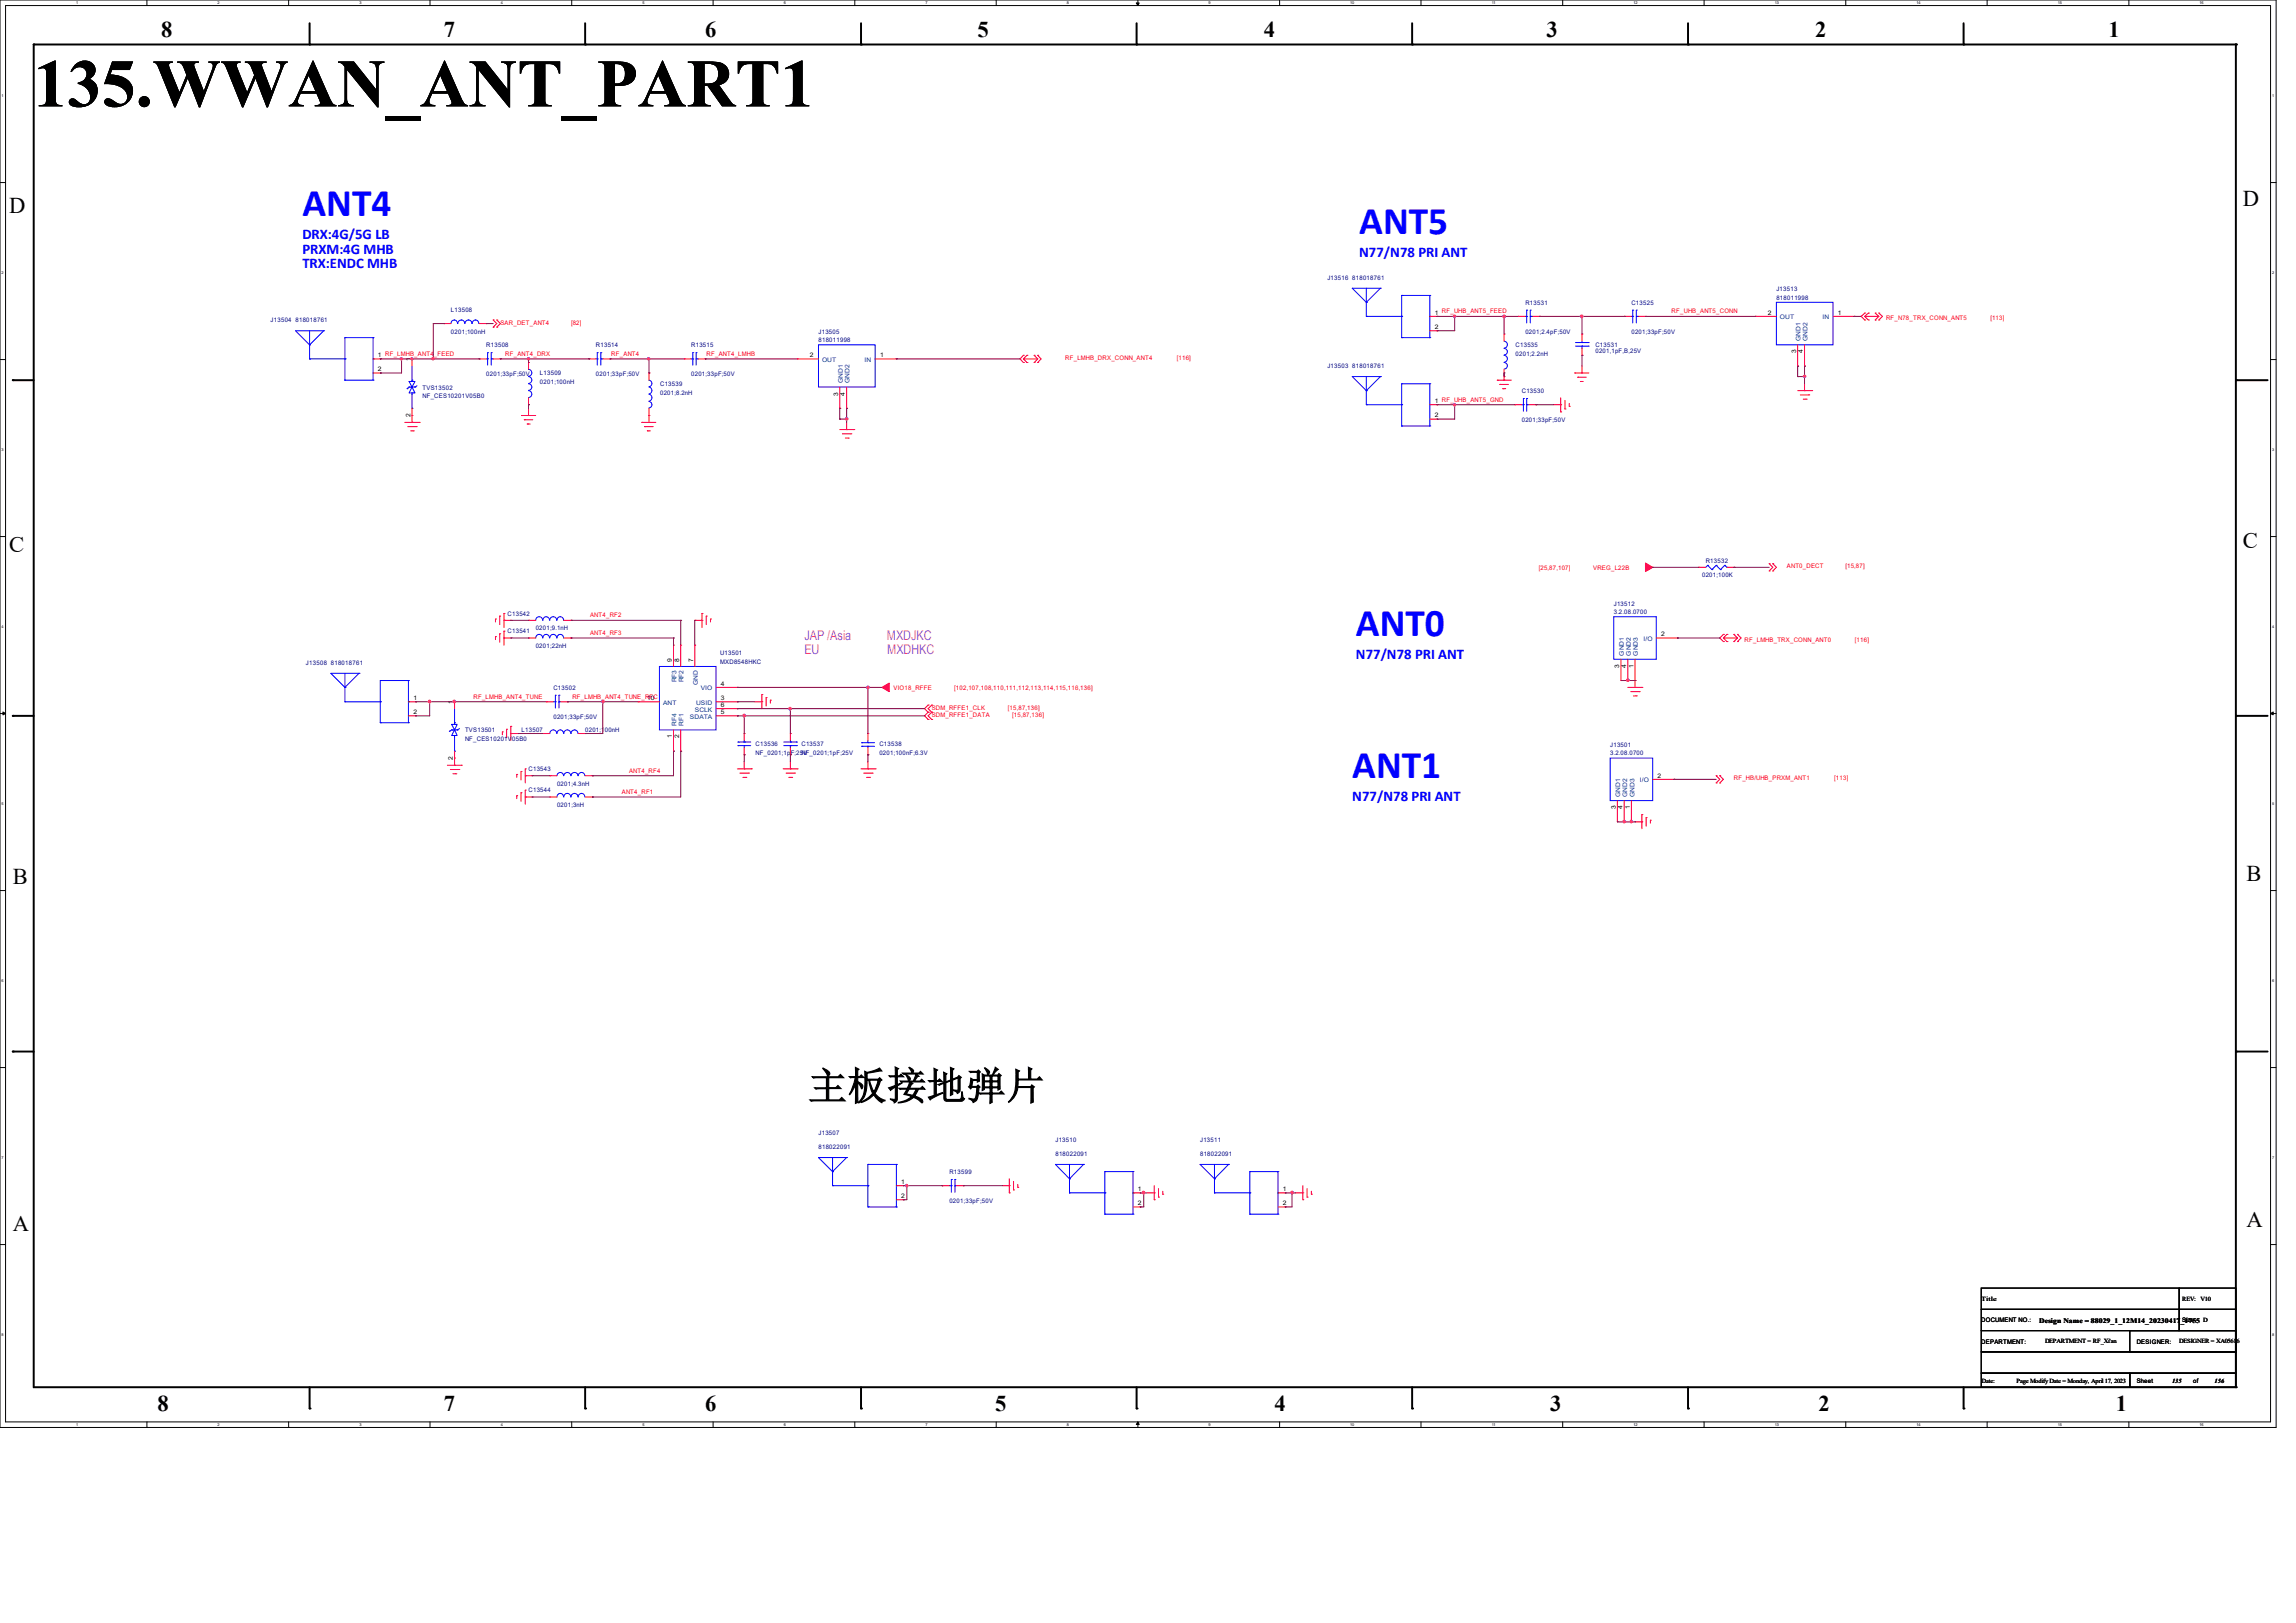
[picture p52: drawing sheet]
<svg xmlns="http://www.w3.org/2000/svg" width="297mm" height="210mm" viewBox="0 0 297 210" stroke-linecap="round" stroke-linejoin="round" font-family="sans-serif">
<defs><g id="words">
<text font-size="8.8" x="4.4" y="13.8">135.WWAN_ANT_PART1</text>
<g font-size="5.1" fill="#00f">
<text x="39.1" y="27.9">ANT4</text>
<text x="175.8" y="30.2">ANT5</text>
<text x="175.4" y="82.3">ANT0</text>
<text x="174.9" y="100.6">ANT1</text>
</g>
<text font-size="5.1" x="104.5" y="142.2">主板接地弹片</text>
<g font-size="2.9">
<text x="20.8" y="4.7">8</text>
<text x="57.4" y="4.7">7</text>
<text x="91.2" y="4.7">6</text>
<text x="126.4" y="4.7">5</text>
<text x="163.5" y="4.7">4</text>
<text x="200.1" y="4.7">3</text>
<text x="234.8" y="4.7">2</text>
<text x="272.8" y="4.7">1</text>
<text x="1.2" y="27.5">D</text>
<text x="290.1" y="26.6">D</text>
<text x="1.2" y="71.4">C</text>
<text x="290.1" y="71">C</text>
<text x="290.6" y="114">B</text>
<text x="1.7" y="114.4">B</text>
<text x="1.7" y="159.2">A</text>
<text x="290.6" y="158.8">A</text>
<text x="20.4" y="182.6">8</text>
<text x="57.4" y="182.6">7</text>
<text x="91.2" y="182.6">6</text>
<text x="128.7" y="182.6">5</text>
<text x="164.8" y="182.6">4</text>
<text x="200.5" y="182.6">3</text>
<text x="235.2" y="182.6">2</text>
<text x="273.7" y="182.6">1</text>
</g>
<g font-size="1.9" fill="#00f">
<text x="39.1" y="30.9">DRX:4G/5G LB</text>
<text x="39.1" y="32.8">PRXM:4G MHB</text>
<text x="39.1" y="34.7">TRX:ENDC MHB</text>
<text x="175.8" y="33.2">N77/N78 PRI ANT</text>
<text x="175.4" y="85.3">N77/N78 PRI ANT</text>
<text x="174.9" y="103.6">N77/N78 PRI ANT</text>
</g>
<g font-size="1.7" fill="#f0f">
<text x="104.1" y="82.8">JAP /Asia</text>
<text x="114.7" y="82.8">MXDJKC</text>
<text x="104.1" y="84.6">EU</text>
<text x="114.8" y="84.6">MXDHKC</text>
</g>
<g font-size=".9">
<text x="263.8" y="171.2">Design Name = 88029_1_12M14_20230417</text>
<text x="282.1" y="171.2">_S1iiiz7e55 D</text>
<text x="282.1" y="171.2">_S1z7e55 D</text>
</g>
<g font-size=".8" fill="#000080">
<text x="35" y="41.7">J13504</text>
<text x="38.2" y="41.7">818018761</text>
<text x="58.3" y="40.3">L13508</text>
<text x="171.7" y="36.2">J13516</text>
<text x="174.9" y="36.2">818018761</text>
<text x="197.3" y="39.4">R13531</text>
<text x="211" y="39.4">C13525</text>
<text x="229.8" y="37.7">J13513</text>
<text x="229.8" y="38.8">818011998</text>
<text x="58.3" y="43.2">0201;100nH</text>
<text x="62.9" y="44.9">R13508</text>
<text x="77.1" y="44.9">R13514</text>
<text x="89.4" y="44.9">R13515</text>
<text x="105.9" y="43.2">J13505</text>
<text x="105.9" y="44.3">818011998</text>
<text x="171.7" y="47.7">J13503</text>
<text x="174.9" y="47.7">818018761</text>
<text x="196" y="44.9">C13535</text>
<text x="196" y="46">0201;2.2nH</text>
<text x="197.3" y="43.2">0201;2.4pF;50V</text>
<text x="206.4" y="44.9">C13531</text>
<text x="206.4" y="45.7">0201,1pF,B,25V</text>
<text x="211" y="43.2">0201;33pF;50V</text>
<text x="54.7" y="50.4">TVS13502</text>
<text x="54.7" y="51.5">NF_CES10201V05B0</text>
<text x="62.9" y="48.7">0201;33pF;50V</text>
<text x="69.8" y="48.6">L13509</text>
<text x="69.8" y="49.7">0201;100nH</text>
<text x="77.1" y="48.7">0201;33pF;50V</text>
<text x="85.4" y="50">C13539</text>
<text x="85.4" y="51.1">0201;8.2nH</text>
<text x="89.4" y="48.7">0201;33pF;50V</text>
<text x="196.8" y="50.8">C13530</text>
<text x="196.8" y="54.6">0201;33pF;50V</text>
<text x="220.2" y="74.6">0201;100K</text>
<text x="220.6" y="72.8">R13532</text>
<text x="65.7" y="79.7">C13542</text>
<text x="65.7" y="82">C13541</text>
<text x="69.3" y="81.6">0201;9.1nH</text>
<text x="69.3" y="83.9">0201;22nH</text>
<text x="208.7" y="78.4">J13512</text>
<text x="208.7" y="79.5">3.2.08.0700</text>
<text x="39.6" y="86.1">J13508</text>
<text x="42.8" y="86.1">818018761</text>
<text x="71.6" y="89.3">C13502</text>
<text x="93.2" y="84.8">U13501</text>
<text x="93.2" y="85.9">MXD8548HKC</text>
<text x="60.2" y="94.7">TVS13501</text>
<text x="60.2" y="95.8">NF_CES10201V05B0</text>
<text x="67.5" y="94.7">L13507</text>
<text x="71.6" y="93">0201;33pF;50V</text>
<text x="75.7" y="94.7">0201;1</text>
<text x="78.2" y="94.7">00nH</text>
<text x="68.4" y="99.8">C13543</text>
<text x="72.1" y="101.7">0201;4.3nH</text>
<text x="97.7" y="96.6">C13536</text>
<text x="97.7" y="97.7">NF_0201;1pF;25NVF_0201;1pF;25V</text>
<text x="103.7" y="96.6">C13537</text>
<text x="113.7" y="96.6">C13538</text>
<text x="113.7" y="97.7">0201;100nF;6.3V</text>
<text x="208.3" y="96.7">J13501</text>
<text x="208.3" y="97.7">3.2.08.0700</text>
<text x="68.4" y="102.5">C13544</text>
<text x="72.1" y="104.4">0201;3nH</text>
<text x="105.9" y="146.9">J13507</text>
<text x="105.9" y="148.7">818022091</text>
<text x="136.5" y="147.8">J13510</text>
<text x="136.5" y="149.6">818022091</text>
<text x="155.2" y="147.8">J13511</text>
<text x="155.2" y="149.6">818022091</text>
<text x="122.8" y="151.9">R13599</text>
<text x="122.8" y="155.7">0201;33pF;50V</text>
</g>
<g font-size=".8">
<text x="185.6" y="40.7">1 RF_UHB_ANT5_FEED</text>
<text x="228.7" y="40.7">2</text>
<text x="237.7" y="40.7">1</text>
<text x="48.9" y="46.2">1 RF_LMHB_ANT4</text>
<text x="53.1" y="46.7" transform="rotate(-90 53.1 46.7)">1</text>
<text x="104.8" y="46.2">2</text>
<text x="113.8" y="46.2">1</text>
<text x="185.6" y="42.6">2</text>
<text x="232.3" y="45.7" transform="rotate(-90 232.3 45.7)">3</text>
<text x="233.2" y="45.7" transform="rotate(-90 233.2 45.7)">4</text>
<text x="48.9" y="48">2</text>
<text x="53.1" y="53.9" transform="rotate(-90 53.1 53.9)">2</text>
<text x="108.4" y="51.2" transform="rotate(-90 108.4 51.2)">3</text>
<text x="109.3" y="51.2" transform="rotate(-90 109.3 51.2)">4</text>
<text x="185.6" y="52.2">1 RF_UHB_ANT5_GND</text>
<text x="185.6" y="54">2</text>
<text x="214.9" y="82.3">2</text>
<text x="86.9" y="85.6" transform="rotate(-90 86.9 85.6)">9</text>
<text x="87.8" y="85.6" transform="rotate(-90 87.8 85.6)">8</text>
<text x="89.7" y="85.6" transform="rotate(-90 89.7 85.6)">7</text>
<text x="93.3" y="88.7">4</text>
<text x="209.5" y="86.4" transform="rotate(-90 209.5 86.4)">3</text>
<text x="210.4" y="86.4" transform="rotate(-90 210.4 86.4)">4</text>
<text x="211.3" y="86.4" transform="rotate(-90 211.3 86.4)">1</text>
<text x="53.5" y="90.6">1</text>
<text x="53.5" y="92.4">2</text>
<text x="58.6" y="91.1" transform="rotate(-90 58.6 91.1)">1</text>
<text x="86.9" y="95.5" transform="rotate(-90 86.9 95.5)">1</text>
<text x="87.8" y="95.5" transform="rotate(-90 87.8 95.5)">2</text>
<text x="93.3" y="90.6">3</text>
<text x="93.3" y="92.4">5</text>
<text x="93.3" y="91.5">6</text>
<text x="58.6" y="98.3" transform="rotate(-90 58.6 98.3)">2</text>
<text x="214.4" y="100.6">2</text>
<text x="209" y="104.7" transform="rotate(-90 209 104.7)">3</text>
<text x="209.9" y="104.7" transform="rotate(-90 209.9 104.7)">4</text>
<text x="210.8" y="104.7" transform="rotate(-90 210.8 104.7)">1</text>
<text x="116.6" y="153.2">1</text>
<text x="116.6" y="155">2</text>
<text x="147.2" y="154.1">1</text>
<text x="147.2" y="156">2</text>
<text x="165.9" y="154.1">1</text>
<text x="165.9" y="156">2</text>
<text x="256.3" y="168.3">Title</text>
<text x="256.3" y="171.1">DOCUMENT NO.:</text>
<text x="256.3" y="173.9">DEPARTMENT:</text>
<text x="264.5" y="173.8">DEPARTMENT = RF_Xi'an</text>
<text x="276.4" y="173.9">DESIGNER:</text>
<text x="281.9" y="173.8">DESIGNER = XA0561</text>
<text x="282.3" y="168.3">REV:</text>
<text x="284.6" y="168.3">V10</text>
<text x="289.3" y="173.8">6</text>
<text x="256.4" y="178.9">Date:</text>
<text x="260.9" y="178.9">Page Modify Date = Monday, April 17, 2023</text>
<text x="276.4" y="179">Sheet</text>
<text x="281" y="178.9">135</text>
<text x="283.7" y="179">of</text>
<text x="286.5" y="178.9">156</text>
</g>
<g font-size=".8" fill="#f00">
<text x="216.2" y="40.6">RF_UHB_ANT5_CONN</text>
<text x="244" y="41.4">RF_N78_TRX_CONN_ANT5</text>
<text x="257.5" y="41.4">[113]</text>
<text x="56.1" y="46.1">_FEED</text>
<text x="64.7" y="42.1">SAR_DET_ANT4</text>
<text x="65.4" y="46.1">RF_ANT4_DRX</text>
<text x="73.9" y="42.1">[82]</text>
<text x="79.1" y="46.1">RF_ANT4</text>
<text x="91.4" y="46.1">RF_ANT4_LMHB</text>
<text x="137.8" y="46.6">RF_LMHB_DRX_CONN_ANT4</text>
<text x="152.2" y="46.6">[116]</text>
<text x="199.1" y="73.7">[25,87,107]</text>
<text x="206.1" y="73.7">VREG_L22B</text>
<text x="231.1" y="73.5">ANT0_DECT</text>
<text x="238.7" y="73.5">[15,87]</text>
<text x="76.3" y="79.9">ANT4_RF2</text>
<text x="76.3" y="82.2">ANT4_RF3</text>
<text x="225.7" y="83.1">RF_LMHB_TRX_CONN_ANT0</text>
<text x="239.9" y="83.1">[116]</text>
<text x="115.6" y="89.3">VIO18_RFFE</text>
<text x="123.4" y="89.3">[102,107,108,110,111,112,113,114,115,116,136]</text>
<text x="61.3" y="90.4">RF_LMHB_ANT4_TUNE</text>
<text x="74" y="90.4">RF_LMHB_ANT4_TUNE_R1F0C</text>
<text x="120.5" y="91.8">SDM_RFFE1_CLK</text>
<text x="120.5" y="92.8">SDM_RFFE1_DATA</text>
<text x="130.4" y="91.8">[15,87,136]</text>
<text x="130.9" y="92.8">[15,87,136]</text>
<text x="81.4" y="100">ANT4_RF4</text>
<text x="224.3" y="101">RF_HB/UHB_PRXM_ANT1</text>
<text x="237.3" y="101">[113]</text>
<text x="80.4" y="102.7">ANT4_RF1</text>
</g>
<g font-size=".8" fill="#004080">
<text x="230.3" y="41.3">OUT</text>
<text x="235.8" y="41.3">IN</text>
<text x="106.3" y="46.8">OUT</text>
<text x="111.8" y="46.8">IN</text>
<text x="232.9" y="44.2" transform="rotate(-90 232.9 44.2)">GND1</text>
<text x="233.8" y="44.2" transform="rotate(-90 233.8 44.2)">GND2</text>
<text x="109" y="49.6" transform="rotate(-90 109 49.6)">GND1</text>
<text x="109.9" y="49.6" transform="rotate(-90 109.9 49.6)">GND2</text>
<text x="212.6" y="82.9">I/O</text>
<text x="87.5" y="88.3" transform="rotate(-90 87.5 88.3)">RF3</text>
<text x="88.4" y="88.3" transform="rotate(-90 88.4 88.3)">RF2</text>
<text x="90.3" y="88.6" transform="rotate(-90 90.3 88.6)">GND</text>
<text x="90.6" y="89.3">VIO</text>
<text x="210.1" y="84.8" transform="rotate(-90 210.1 84.8)">GND1</text>
<text x="210.9" y="84.8" transform="rotate(-90 210.9 84.8)">GND2</text>
<text x="211.9" y="84.8" transform="rotate(-90 211.9 84.8)">GND3</text>
<text x="85.8" y="91.2">ANT</text>
<text x="87.5" y="94" transform="rotate(-90 87.5 94)">RF4</text>
<text x="88.4" y="94" transform="rotate(-90 88.4 94)">RF1</text>
<text x="89.2" y="93">SDATA</text>
<text x="89.9" y="92.1">SCLK</text>
<text x="90" y="91.2">USID</text>
<text x="212.1" y="101.2">I/O</text>
<text x="209.6" y="103.1" transform="rotate(-90 209.6 103.1)">GND1</text>
<text x="210.5" y="103.1" transform="rotate(-90 210.5 103.1)">GND2</text>
<text x="211.4" y="103.1" transform="rotate(-90 211.4 103.1)">GND3</text>
</g>
<g font-size=".5">
<text x="9.9" y=".6">1</text>
<text x="28.2" y=".6">2</text>
<text x="46.5" y=".6">3</text>
<text x="64.8" y=".6">4</text>
<text x="83.1" y=".6">5</text>
<text x="101.4" y=".6">6</text>
<text x="119.7" y=".6">7</text>
<text x="138" y=".6">8</text>
<text x="156.3" y=".6">9</text>
<text x="174.7" y=".6">10</text>
<text x="193" y=".6">11</text>
<text x="211.3" y=".6">12</text>
<text x="229.6" y=".6">13</text>
<text x="247.9" y=".6">14</text>
<text x="266.2" y=".6">15</text>
<text x="284.5" y=".6">16</text>
<text x=".2" y="12.6">1</text>
<text x="293.9" y="12.6">1</text>
<text x=".2" y="35.5">2</text>
<text x="293.9" y="35.5">2</text>
<text x=".2" y="58.4">3</text>
<text x="293.9" y="58.4">3</text>
<text x=".2" y="81.3">4</text>
<text x="293.9" y="81.3">4</text>
<text x=".2" y="104.2">5</text>
<text x="293.9" y="104.2">5</text>
<text x=".2" y="127.1">6</text>
<text x="293.9" y="127.1">6</text>
<text x=".2" y="150">7</text>
<text x="293.9" y="150">7</text>
<text x=".2" y="172.9">8</text>
<text x="293.9" y="172.9">8</text>
<text x="9.9" y="184.5">1</text>
<text x="28.2" y="184.5">2</text>
<text x="46.5" y="184.5">3</text>
<text x="64.8" y="184.5">4</text>
<text x="83.1" y="184.5">5</text>
<text x="101.4" y="184.5">6</text>
<text x="119.7" y="184.5">7</text>
<text x="138" y="184.5">8</text>
<text x="156.3" y="184.5">9</text>
<text x="174.7" y="184.5">10</text>
<text x="193" y="184.5">11</text>
<text x="211.3" y="184.5">12</text>
<text x="229.6" y="184.5">13</text>
<text x="247.9" y="184.5">14</text>
<text x="266.2" y="184.5">15</text>
<text x="284.5" y="184.5">16</text>
</g>
</g></defs>
<g fill="none" stroke="#000" stroke-width=".13">
<path d="M0 0h294.4v184.7h-294.4zM.7 .7h293v183.3h-293zM19 0v.7M37.3 0v.7M55.6 0v.7M74 0v.7M92.2 0v.7M110.6 0v.7M128.9 0v.7M147 .4h.4l-.2 .3zM147.2 0v.7M165.5 0v.7"/>
<path d="M183.8 0v.7M202.1 0v.7M220.4 0v.7M238.8 0v.7M257 0v.7M275.4 0v.7M0 23.6h.7M293.7 23.6h.7M0 46.5h.7M293.7 46.5h.7M0 69.4h.7M293.7 69.4h.7"/>
<path d="M0 92.3h.7M.4 92.1l.3 .2-.3 .2zM293.7 92.3l.3-.2v.4zM293.7 92.3h.7M0 115.2h.7M293.7 115.2h.7M0 138.1h.7M293.7 138.1h.7M0 161h.7M293.7 161h.7M19 184v.7M37.3 184v.7"/>
<path d="M55.6 184v.7M74 184v.7M92.2 184v.7M110.6 184v.7M128.9 184v.7M147.2 184l.2 .3h-.4zM147.2 184v.7M165.5 184v.7M183.8 184v.7M202.1 184v.7M220.4 184v.7M238.8 184v.7"/>
<path d="M257 184v.7M275.4 184v.7"/>
</g>
<path d="M147 .4h.4l-.2 .3zM.4 92.1l.3 .2-.3 .2zM293.7 92.3l.3-.2v.4zM147.2 184l.2 .3h-.4z" fill="#000"/>
<g fill="none" stroke="#000" stroke-width=".25">
<path d="M4.4 5.8h.1M4.4 5.8h284.8M4.4 5.8v173.7h284.8M40 5.8h.1M40 3v2.8M75.7 5.8h.1M75.7 3v2.8M111.4 5.8h.1M111.4 3v2.8M147 5.8h.1M147 3v2.8M182.7 5.8h.1"/>
<path d="M182.7 3v2.8M218.4 5.8h.1M218.4 3v2.8M254 5.8h.1M254 3v2.8M289.2 5.8h.1M289.2 5.8v173.7M1.7 49.2h.1M1.7 49.2h2.7M289.2 49.2h.1M289.2 49.2h4.1M1.7 92.6h.1"/>
<path d="M1.7 92.6h2.7M289.2 92.6h.1M289.2 92.6h4.1M1.7 136.1h.1M1.7 136.1h2.7M289.2 136.1h.1M289.2 136.1h4.1M40 179.5v2.7M75.7 179.5v2.7M111.4 179.5v2.7M147 179.5v2.7M182.7 179.5v2.7"/>
<path d="M218.4 179.5v2.7M254 179.5v2.7M289.2 179.5h.1M40 182.2h.1M75.7 182.2h.1M111.4 182.2h.1M147 182.2h.1M182.7 182.2h.1M218.4 182.2h.1M254 182.2h.1"/>
</g>
<g fill="none" stroke="#f00" stroke-width=".13">
<path d="M52.4 54.7h1.8M52.7 55.2h1.1M53.1 55.8h.4M53.3 54.7h.1M53.3 53.8v.9M53.5 55.8h.1M53.8 55.2h.1M54.2 54.7h.1M67.5 53.8h.1M67.5 53.8h1.8M67.8 54.3h.1M67.8 54.3h1.1"/>
<path d="M68.2 54.9h.1M68.2 54.9h.4M68.4 53.8h.1M68.4 52.8v1M83 54.7h.1M83 54.7h1.8M83.4 55.2h.1M83.4 55.2h1.1M83.7 55.8h.1M83.7 55.8h.4M83.9 54.7h.1M83.9 53.8v.9"/>
<path d="M108.6 55.6h1.8M109 56.1h1.1M109.3 56.7h.4M109.5 55.6h.1M109.5 54.7v.9M109.7 56.7h.1M110.1 56.1h.1M110.4 55.6h.1M193.7 49.2h.1M193.7 49.2h1.8M194 49.7h.1M194 49.7h1.1"/>
<path d="M194.4 50.3h.1M194.4 50.3h.4M194.6 49.2h.1M194.6 48.3v.9M201 52.4h.9M201.9 52.4h.1M201.9 53.3h.1M201.9 51.5v1.8M202.4 52.9h.1M202.4 51.8v1.1M203 52.6h.1M203 52.2v.4"/>
<path d="M203.7 48.3h.1M203.7 48.3h1.8M204.1 48.8h.1M204.1 48.8h1.1M204.4 49.4h.1M204.4 49.4h.4M204.6 48.3h.1M204.6 47.4v.9M232.5 50.5h1.9M232.9 51.1h1.1M233.3 51.6h.3M233.4 50.5h.1"/>
<path d="M233.4 49.7v.8M233.6 51.6h.1M234 51.1h.1M234.4 50.5h.1M241.2 40.5h.1M241.2 41.4h.1M241.2 40.9h.1M241.2 40.5l-.5 .4 .5 .5M241.2 40.9l.5 .5M241.2 40.9h1.8M241.7 41.4h.1M241.7 40.5h.1"/>
<path d="M241.7 40.5l-.5 .4M242.6 40.5h.1M242.6 41.4h.1M242.6 40.5l.4 .4M243 41.4h.1M243 40.5h.1M243 40.5l.5 .4-.5 .5M243 40.9l-.4 .5M64.6 79.7h.1M64.6 79.7v1.1M65.2 79.4h.1M65.2 79.4v1.8"/>
<path d="M90.8 79.4h.1M90.8 79.4v1.8M91.4 79.7h.1M91.4 79.7v1.1M228.9 73.9h.1M228.9 72.9h.1M228.9 72.9l.4 .5-.4 .5M229.3 73.9h.1M229.3 72.9h.1M229.3 72.9l.5 .5-.5 .5M57.9 99h1.8M58.3 99.6h1.1"/>
<path d="M58.8 99h.1M58.8 98.1v.9M59.4 99.6h.1M59.7 99h.1M64.1 80.1h.1M64.1 82.4h.1M64.1 80.1v.4M64.1 82.4v.4M64.6 82h.1M64.6 82v1.1M65 94.7h.1M65 94.7v.4"/>
<path d="M65.2 80.3h.1M65.2 82.5h.1M65.2 81.7h.1M65.2 80.3h.9M65.2 81.7v1.8M65.2 82.5h.9M65.5 94.4h.1M65.5 94.4v1.1M66.1 94.9h.1M66.1 94h.1M66.1 94.9h.9M66.1 94v1.8"/>
<path d="M67.4 99.8h.1M67.4 99.8v1.1M67.9 99.5h.1M67.9 99.5v1.8M89.9 80.3h.9M90.8 80.3h.1M91.9 80.1h.1M91.9 80.1v.4M95.4 99.5h1.8M96.3 99.5h.1M96.3 98.6v.9M97.2 99.5h.1"/>
<path d="M97.7 90.8h.9M98.6 90.8h.1M98.6 89.9h.1M98.6 89.9v1.8M99.1 90.3h.1M99.1 90.3v1.1M99.7 90.6h.1M99.7 90.6v.4M101.3 99.5h1.8M102.2 99.5h.1M102.2 98.6v.9M103.1 99.5h.1"/>
<path d="M111.4 99.5h1.8M112.3 99.5h.1M112.3 98.6v.9M113.2 99.5h.1M210.6 88.9h1.8M210.9 89.5h1.1M211.3 90h.4M211.5 88.9h.1M211.5 88.1v.8M211.7 90h.1M212 89.5h.1M212.4 88.9h.1"/>
<path d="M222.9 82.1h.1M222.9 83h.1M222.9 82.5h.1M222.9 82.5h1.8M222.9 82.1l-.4 .4 .4 .5M222.9 82.5l.5 .5M223.4 83h.1M223.4 82.1h.1M223.4 82.1l-.5 .4M224.3 82.1h.1M224.3 83h.1M224.3 82.1l.4 .4"/>
<path d="M224.7 83h.1M224.7 82.1h.1M224.7 82.1l.5 .4-.5 .5M224.7 82.5l-.4 .5M58.6 100.1h.4M59 100.1h.1M66.8 103h.1M66.8 100.2h.1M66.8 100.2v.4M66.8 103v.3M67.4 102.6h.1M67.4 102.6v1.1"/>
<path d="M67.9 103.1h.1M67.9 102.2h.1M67.9 100.4h.1M67.9 103.1h.9M67.9 102.2v1.9M67.9 100.4h.9M95.7 100h1.1M96.1 100.6h.4M96.5 100.6h.1M96.8 100h.1M101.7 100h1.1M102 100.6h.4"/>
<path d="M102.4 100.6h.1M102.8 100h.1M111.7 100h1.1M112.1 100.6h.4M112.5 100.6h.1M112.8 100h.1M211.5 106.3h.9M212.4 106.3h.1M212.4 105.4h.1M212.4 105.4v1.8M212.9 105.8h.1M212.9 105.8v1.1"/>
<path d="M213.5 106.1h.1M213.5 106.1v.4M129.7 153.4h.9M130.6 153.4h.1M130.6 154.3h.1M130.6 152.5v1.8M131.1 154h.1M131.1 152.9v1.1M131.7 153.6h.1M131.7 153.2v.4M148.4 154.3h.9M149.3 154.3h.1"/>
<path d="M149.3 155.2h.1M149.3 153.4v1.8M149.9 154.9h.1M149.9 153.8v1.1M150.4 154.5h.1M150.4 154.1v.4M167.6 154.3h.9M168.5 154.3h.1M168.5 155.2h.1M168.5 153.4v1.8M169.1 154.9h.1M169.1 153.8v1.1"/>
<path d="M169.6 154.5h.1M169.6 154.1v.4"/>
</g>
<path d="M212.9 72.9l.9 .5-.9 .6z" fill-rule="evenodd" fill="#f00"/>
<path d="M212.9 72.9l.9 .5-.9 .6z" fill="none" stroke="#f00" stroke-width=".13"/>
<path d="M114.1 88.9l.9-.5v1.1z" fill-rule="evenodd" fill="#f00"/>
<g fill="none" stroke="#f00" stroke-width=".13">
<path d="M48.3 46.4h.9M48.3 48.3h.9M49.2 46.4h.1M49.2 48.3h.1M53.3 46.4h.1M53.3 53.8h.1M53.3 46.4v1M53.3 52.8v1M57.4 41.9h.1M57.4 41.9h.9M62 46.4h.1M62 46.4h.9"/>
<path d="M62 41.9h.9M62.9 41.9h.1M63.8 42.3h.1M63.8 41.4h.1M63.8 41.4l.5 .5-.5 .4M63.8 46.4h.9M64.3 42.3h.1M64.3 41.4h.1M64.3 41.4l.4 .5-.4 .4M64.7 46.4h.1M68.4 46.9h.1M68.4 52.4h.1"/>
<path d="M68.4 46.9v.9M68.4 51.5v.9M76.2 46.4h.1M76.2 46.4h.9M78 46.4h.9M78.9 46.4h.1M83.9 48.3h.1M83.9 53.8h.1M83.9 48.3v.9M83.9 52.8v1M88.5 46.4h.1M88.5 46.4h.9"/>
<path d="M90.3 46.4h.9M91.2 46.4h.1M103.1 46.4h.1M103.1 46.4h2.8M108.6 52.8h.1M108.6 50.1v2.7M109.5 52.8h.1M109.5 50.1v2.7M113.2 46.4h2.8M116 46.4h.1M132.4 46.9h.1M132.4 46h.1"/>
<path d="M132.4 46.4h.1M132.4 46l-.4 .4 .4 .5M132.4 46.4l.4 .5M132.4 46.4h1.8M132.8 46h.1M132.8 46.9h.1M132.8 46l-.4 .4M133.8 46.9h.1M133.8 46h.1M133.8 46l.4 .4M134.2 46h.1M134.2 46.9h.1"/>
<path d="M134.2 46l.5 .4-.5 .5M134.2 46.4l-.4 .5M185 40.9h.9M185 52.4h.9M185 42.8h.9M185 54.2h.9M185.9 40.9h.1M185.9 42.8h.1M185.9 52.4h.1M185.9 54.2h.1M194.6 43.2h.1M194.6 48.7h.1"/>
<path d="M194.6 43.2v1M194.6 47.8v.9M196 52.4h.1M196 52.4h.8M196.4 40.9h.1M196.4 40.9h.9M197.8 52.4h.9M198.2 40.9h.9M198.7 52.4h.1M199.1 40.9h.1M204.6 43.2h.1M204.6 46h.1"/>
<path d="M204.6 43.2v1M204.6 45.1v.9M210.1 40.9h.1M210.1 40.9h.9M212 40.9h.9M212.9 40.9h.1M227 40.9h.1M227 40.9h2.8M232.5 47.4h.1M232.5 44.6v2.8M233.4 47.4h.1M233.4 44.6v2.8"/>
<path d="M237.1 40.9h2.7M239.8 40.9h.1M219.7 73.4h.1M219.7 73.4h.9M223.4 73.4h.9M224.3 73.4h.1M52.8 90.8h1M52.8 92.6h1M53.8 90.8h.1M53.8 92.6h.1M58.8 90.8h.1M58.8 98.1h.1"/>
<path d="M58.8 90.8v.9M58.8 97.2v.9M68.4 80.3h.1M68.4 82.5h.1M68.4 80.3h.9M68.4 82.5h.9M70.2 94.9h.1M70.2 94.9h.9M70.7 90.8h.1M70.7 90.8h.9M72.5 90.8h.9M72.9 80.3h1"/>
<path d="M72.9 82.5h1M73.4 90.8h.1M73.9 80.3h.1M73.9 82.5h.1M74.8 94.9h.9M75.7 94.9h.1M82.5 90.8h.1M82.5 90.8h2.8M87.1 97.2h.1M87.1 83.5h.1M87.1 83.5v2.7M87.1 94.4v2.8"/>
<path d="M88.1 97.2h.1M88.1 83.5h.1M88.1 83.5v2.7M88.1 94.4v2.8M89.9 83.5h.1M89.9 83.5v2.7M92.6 90.8h2.8M92.6 88.9h2.8M92.6 92.6h2.8M92.6 91.7h2.8M95.4 90.8h.1M95.4 88.9h.1"/>
<path d="M95.4 92.6h.1M95.4 91.7h.1M96.3 94.9h.1M96.3 97.7h.1M96.3 94.9v.9M96.3 96.7v1M102.2 94.9h.1M102.2 97.7h.1M102.2 94.9v.9M102.2 96.7v1M112.3 97.7h.1M112.3 94.9h.1"/>
<path d="M112.3 94.9v.9M112.3 96.7v1M114.1 88.9l.9-.5v1.1zM120.1 92.2h.1M120.1 91.2h.1M120.1 93.1h.1M120.1 91.2l-.5 .5 .5 .5M120.1 92.2l-.5 .4 .5 .5M120.5 91.2h.1M120.5 92.2h.1M120.5 93.1h.1M120.5 91.2l-.4 .5 .4 .5"/>
<path d="M120.5 92.2l-.4 .4 .4 .5M209.7 88.1h.1M209.7 85.3v2.8M210.6 88.1h.1M210.6 85.3v2.8M211.5 88.1h.1M211.5 85.3v2.8M214.2 82.5h2.8M217 82.5h.1M71.1 100.4h.1M71.1 103.1h.1M71.1 100.4h1"/>
<path d="M71.1 103.1h1M75.7 100.4h.9M75.7 103.1h.9M76.6 100.4h.1M76.6 103.1h.1M209.2 106.3h.1M209.2 103.6v2.7M210.1 106.3h.1M210.1 103.6v2.7M211 106.3h.1M211 103.6v2.7M213.8 100.8h2.7"/>
<path d="M216.5 100.8h.1M222 101.3h.1M222 100.4h.1M222 100.4l.5 .4-.5 .5M222.5 101.3h.1M222.5 100.4h.1M222.5 100.4l.4 .4-.4 .5M116 153.4h.8M116 155.2h.8M116.8 153.4h.1M116.8 155.2h.1M121.9 153.4h.1"/>
<path d="M121.9 153.4h.9M123.7 153.4h.9M124.6 153.4h.1M146.6 154.3h.9M146.6 156.2h.9M147.5 154.3h.1M147.5 156.2h.1M165.3 154.3h.9M165.3 156.2h.9M166.2 154.3h.1M166.2 156.2h.1"/>
</g>
<path d="M256.3 166.7h25.6v2.7h-25.6zM256.3 169.4h25.6v2.8h-25.6zM256.3 177.7h19.2v1.8h-19.2zM256.3 174.9h32.9v2.8h-32.9zM256.3 172.2h32.9v2.7h-32.9zM275.5 177.7h13.7v1.8h-13.7zM275.5 172.2h13.7v2.7h-13.7zM281.9 166.7h7.3v2.7h-7.3zM281.9 169.4h7.3v2.8h-7.3z" fill="none" stroke="#000" stroke-width=".13"/>
<g fill="none" stroke="#00f" stroke-width=".13">
<path d="M176.7 39.1h.1M176.7 37.3v3.6M178.6 37.3h.1M178.6 37.3h-3.7l1.8 1.8M178.6 37.3l-1.9 1.8M181.3 38.2h.1M181.3 38.2v5.5M181.3 38.2h3.7M185 38.2h.1M185 38.2v5.5M229.8 39.1h7.3v5.5h-7.3zM40 44.6h.1"/>
<path d="M40 46.4h.1M40 46.4h4.6M40 42.8v3.6M41.9 42.8h.1M41.9 42.8h-3.7l1.8 1.8M41.9 42.8l-1.9 1.8M44.6 46.4h.1M44.6 43.7h.1M44.6 49.2h.1M44.6 43.7v5.5M44.6 43.7h3.7M44.6 49.2h3.7"/>
<path d="M48.3 43.7h.1M48.3 49.2h.1M48.3 46.4h.1M48.3 43.7v5.5M52.7 50.3h.1M52.9 50.1h.1M52.9 49.4h.8l-.4 .7zM52.9 50.1l-.2 .2M52.9 50.1h.8M53.3 49.2h.1M53.3 52.8h.1M53.3 49.4h.1"/>
<path d="M53.3 50.8h.1M53.3 50.1l.4 .7h-.8zM53.3 47.4v2M53.3 50.8v2M53.7 50.1h.1M53.9 49.9l-.2 .2M59.2 41.9a.43 .43 0 0 0-.4-.5 .43 .43 0 0 0-.5 .5M60.1 41.9a.44 .44 0 0 0-.4-.5 .44 .44 0 0 0-.5 .5M61 41.9a.44 .44 0 0 0-.4-.5 .44 .44 0 0 0-.4 .5M61.9 41.9a.43 .43 0 0 0-.4-.5 .43 .43 0 0 0-.4 .5M62.9 46.4h.2M63.1 46.4h.1"/>
<path d="M63.1 45.6h.1M63.1 45.6v1.6M63.5 45.6h.1M63.5 46.4h.1M63.5 46.4h.3M63.5 45.6v1.6M68.4 47.8a.45 .45 0 0 1 .4 .4 .45 .45 0 0 1-.4 .5M68.4 48.7a.45 .45 0 0 1 .4 .5 .45 .45 0 0 1-.4 .4M68.4 49.7a.42 .42 0 0 1 .4 .4 .42 .42 0 0 1-.4 .4M68.4 50.5a.45 .45 0 0 1 .4 .5 .45 .45 0 0 1-.4 .4M77.1 46.4h.2M77.3 46.4h.1"/>
<path d="M77.3 45.6h.1M77.3 45.6v1.6M77.7 45.6h.1M77.7 46.4h.1M77.7 46.4h.3M77.7 45.6v1.6M83.9 49.2a.42 .42 0 0 1 .4 .4 .42 .42 0 0 1-.4 .4M83.9 50.1a.45 .45 0 0 1 .4 .4 .45 .45 0 0 1-.4 .5M83.9 51a.45 .45 0 0 1 .4 .5 .45 .45 0 0 1-.4 .4M83.9 51.9a.42 .42 0 0 1 .4 .5 .42 .42 0 0 1-.4 .4M89.4 46.4h.2M89.6 46.4h.1"/>
<path d="M89.6 45.6h.1M89.6 45.6v1.6M90 45.6h.1M90 46.4h.1M90 46.4h.3M90 45.6v1.6M105.9 44.6h7.3v5.5h-7.3zM176.7 40.9h.1M176.7 50.5h.1M176.7 52.4h.1M176.7 40.9h4.6M176.7 52.4h4.6"/>
<path d="M176.7 48.7v3.7M178.6 48.7h.1M178.6 48.7h-3.7l1.8 1.8M178.6 48.7l-1.9 1.8M181.3 40.9h.1M181.3 43.7h.1M181.3 52.4h.1M181.3 49.7h.1M181.3 55.1h.1M181.3 43.7h3.7M181.3 49.7v5.4M181.3 49.7h3.7"/>
<path d="M181.3 55.1h3.7M185 43.7h.1M185 40.9h.1M185 49.7h.1M185 55.1h.1M185 52.4h.1M185 49.7v5.4M194.6 44.2a.44 .44 0 0 1 .4 .4 .44 .44 0 0 1-.4 .4M194.6 45.1a.42 .42 0 0 1 .4 .4 .42 .42 0 0 1-.4 .4M194.6 46a.44 .44 0 0 1 .4 .4 .44 .44 0 0 1-.4 .5M194.6 46.9a.42 .42 0 0 1 .4 .4 .42 .42 0 0 1-.4 .5M196.8 52.4h.3"/>
<path d="M197.1 52.4h.1M197.1 51.6h.1M197.1 51.6v1.6M197.3 40.9h.2M197.5 51.6h.1M197.5 52.4h.1M197.5 40.9h.1M197.5 40.1h.1M197.5 52.4h.3M197.5 40.1v1.7M197.5 51.6v1.6M198 40.1h.1"/>
<path d="M198 40.9h.1M198 40.9h.2M198 40.1v1.7M203.8 44.8h1.6M203.8 44.3h1.6M204.6 44.3h.1M204.6 44.8h.1M204.6 44.2v.1M204.6 44.8v.3M205.4 44.8h.1M205.4 44.3h.1M211 40.9h.2"/>
<path d="M211.2 40.9h.1M211.2 40.1h.1M211.2 40.1v1.7M211.7 40.1h.1M211.7 40.9h.1M211.7 40.9h.3M211.7 40.1v1.7M208.7 79.8h5.5v5.5h-5.5zM220.9 73.2h.1M220.9 73.2l-.3 .2M220.9 73.2l.5 .5M221.4 73.7h.1"/>
<path d="M222 73.2h.1M222 73.2l-.6 .5M222 73.2l.5 .5M222.5 73.7h.1M223.1 73.2h.1M223.1 73.2l-.6 .5M223.1 73.2l.3 .2M223.4 73.4h.1M44.6 88.9h.1M44.6 90.8h.1M44.6 87.1v3.7M44.6 90.8h4.6"/>
<path d="M46.4 87.1h.1M46.4 87.1h-3.6l1.8 1.8M46.4 87.1l-1.8 1.8M49.2 90.8h.1M49.2 88.1h.1M49.2 93.5h.1M49.2 88.1v5.4M49.2 88.1h3.6M49.2 93.5h3.6M52.8 88.1h.1M52.8 93.5h.1M52.8 90.8h.1"/>
<path d="M52.8 88.1v5.4M58.1 94.6h.1M58.4 94.4h.1M58.4 93.7h.7l-.3 .7zM58.4 94.4l-.3 .2M58.4 94.4h.7M58.8 93.5h.1M58.8 97.2h.1M58.8 93.7h.1M58.8 95.2h.1M58.8 94.4l.3 .8h-.7zM58.8 91.7v2"/>
<path d="M58.8 95.2v2M59.1 94.4h.1M59.4 94.3l-.3 .1M70.2 80.3a.44 .44 0 0 0-.5-.5 .44 .44 0 0 0-.4 .5M70.2 82.5a.44 .44 0 0 0-.5-.4 .44 .44 0 0 0-.4 .4M71.1 80.3a.43 .43 0 0 0-.4-.5 .43 .43 0 0 0-.5 .5M71.1 82.5a.43 .43 0 0 0-.4-.4 .43 .43 0 0 0-.5 .4M71.6 90.8h.2M71.8 90h.1M71.8 90.8h.1M71.8 90v1.6M72 94.9a.44 .44 0 0 0-.4-.5 .44 .44 0 0 0-.5 .5"/>
<path d="M72 80.3a.44 .44 0 0 0-.4-.5 .44 .44 0 0 0-.5 .5M72 82.5a.44 .44 0 0 0-.4-.4 .44 .44 0 0 0-.5 .4M72.3 90.8h.1M72.3 90h.1M72.3 90.8h.2M72.3 90v1.6M72.9 94.9a.43 .43 0 0 0-.4-.5 .43 .43 0 0 0-.4 .5M72.9 80.3a.43 .43 0 0 0-.4-.5 .43 .43 0 0 0-.4 .5M72.9 82.5a.43 .43 0 0 0-.4-.4 .43 .43 0 0 0-.4 .4M73.8 94.9a.44 .44 0 0 0-.4-.5 .44 .44 0 0 0-.5 .5M74.8 94.9a.44 .44 0 0 0-.5-.5 .44 .44 0 0 0-.4 .5M85.3 86.2h7.3v8.2h-7.3z"/>
<path d="M95.5 96.5h.1M95.5 96h.1M95.5 96.5h1.6M95.5 96h1.6M96.3 96h.1M96.3 96.5h.1M96.3 95.8v.2M96.3 96.5v.2M101.4 96.5h1.6M101.4 96h1.6M102.2 96h.1M102.2 96.5h.1"/>
<path d="M102.2 95.8v.2M102.2 96.5v.2M103 96.5h.1M103 96h.1M111.5 96.1h.1M111.5 96.6h.1M111.5 96.1h1.6M111.5 96.6h1.6M112.3 96.6h.1M112.3 96.1h.1M112.3 95.8v.3M112.3 96.6v.1"/>
<path d="M208.3 98.1h5.5v5.5h-5.5zM72.1 100.4a.42 .42 0 0 1 .4-.5 .42 .42 0 0 1 .4 .5M72.9 103.1a.43 .43 0 0 0-.4-.4 .43 .43 0 0 0-.4 .4M72.9 100.4a.45 .45 0 0 1 .5-.5 .45 .45 0 0 1 .4 .5M73.8 103.1a.44 .44 0 0 0-.4-.4 .44 .44 0 0 0-.5 .4M73.9 100.4a.45 .45 0 0 1 .4-.5 .45 .45 0 0 1 .5 .5M74.8 103.1a.44 .44 0 0 0-.5-.4 .44 .44 0 0 0-.4 .4M74.8 100.4a.42 .42 0 0 1 .4-.5 .42 .42 0 0 1 .4 .5M75.6 103.1a.43 .43 0 0 0-.4-.4 .43 .43 0 0 0-.4 .4M107.7 151.6h.1M107.7 153.4h.1M107.7 149.8v3.6"/>
<path d="M107.7 153.4h4.6M109.5 149.8h.1M109.5 149.8h-3.6l1.8 1.8M109.5 149.8l-1.8 1.8M112.3 153.4h.1M112.3 150.7h.1M112.3 156.2h.1M112.3 150.7v5.5M112.3 150.7h3.7M112.3 156.2h3.7M116 150.7h.1M116 156.2h.1"/>
<path d="M116 153.4h.1M116 150.7v5.5M122.8 153.4h.3M123.1 152.6h.1M123.1 153.4h.1M123.1 152.6v1.7M123.5 153.4h.1M123.5 152.6h.1M123.5 153.4h.2M123.5 152.6v1.7M138.3 152.5h.1M138.3 154.3h.1"/>
<path d="M138.3 150.7v3.6M138.3 154.3h4.6M140.2 150.7h.1M140.2 150.7h-3.7l1.8 1.8M140.2 150.7l-1.9 1.8M142.9 154.3h.1M142.9 151.6h.1M142.9 157.1h.1M142.9 151.6v5.5M142.9 151.6h3.7M142.9 157.1h3.7M146.6 151.6h.1"/>
<path d="M146.6 157.1h.1M146.6 154.3h.1M146.6 151.6v5.5M157.1 152.5h.1M157.1 154.3h.1M157.1 154.3h4.6M157.1 150.7v3.6M158.9 150.7h.1M158.9 150.7h-3.7l1.9 1.8M158.9 150.7l-1.8 1.8M161.7 154.3h.1M161.7 151.6h.1"/>
<path d="M161.7 157.1h.1M161.7 151.6h3.6M161.7 157.1h3.6M161.7 151.6v5.5M165.3 151.6h.1M165.3 157.1h.1M165.3 154.3h.1M165.3 151.6v5.5"/>
</g>
<path d="M185.9 40.9h.1M185.9 40.9h8.7M188.2 40.9h.1" fill="none" stroke="#800040" stroke-width=".13"/>
<circle cx="194.6" cy="40.9" r=".17" fill="#f0f"/>
<circle cx="194.6" cy="40.9" r=".17" fill="none" stroke="#f0f" stroke-width=".13"/>
<path d="M188.2 40.9h.1M188.2 40.9v1.9" fill="none" stroke="#800040" stroke-width=".13"/>
<circle cx="188.1" cy="40.9" r=".16" fill="#f0f"/>
<circle cx="188.1" cy="40.9" r=".16" fill="none" stroke="#f0f" stroke-width=".13"/>
<g fill="none" stroke="#800040" stroke-width=".13">
<path d="M185.9 42.8h.1M185.9 42.8h2.3M194.6 40.9h.1M194.6 40.9h1.8M194.6 40.9v2.3M204.6 40.9h.1M204.6 46h.1M204.6 40.9h5.5M204.6 40.9v2.3M204.6 46v1.4M210.1 40.9h.1M212.9 40.9h14.1"/>
<path d="M227 40.9h.1M232.5 47.4h.1M232.5 48.7h.1M232.5 47.4v1.3M232.5 48.7h.9M233.4 48.7h.1M233.4 47.4h.1M233.4 47.4v2.3M239.8 40.9h.1M239.8 40.9h.9"/>
</g>
<path d="M233.3 48.6h.2v.2h-.2z" fill-rule="evenodd" fill="#f0f"/>
<path d="M233.3 48.6h.2v.2h-.2z" fill="none" stroke="#f0f" stroke-width=".13"/>
<path d="M185.9 52.4h.1M185.9 52.4h10.1M188.2 52.4h.1M188.2 52.4v1.8" fill="none" stroke="#800040" stroke-width=".13"/>
<circle cx="188.1" cy="52.4" r=".16" fill="#f0f"/>
<circle cx="188.1" cy="52.4" r=".16" fill="none" stroke="#f0f" stroke-width=".13"/>
<path d="M49.2 46.4h.1M49.2 46.4h4.1M51.9 46.4h.1M51.9 46.4v1.9M53.3 46.4h.1M185.9 54.2h.1M185.9 54.2h2.3" fill="none" stroke="#800040" stroke-width=".13"/>
<path d="M51.8 46.3h.2v.2h-.2z" fill-rule="evenodd" fill="#f0f"/>
<path d="M51.8 46.3h.2v.2h-.2z" fill="none" stroke="#f0f" stroke-width=".13"/>
<path d="M64.7 46.4h.1M64.7 46.4h11.5M76.2 46.4h.1" fill="none" stroke="#800040" stroke-width=".13"/>
<path d="M68.2 46.3h.3v.2h-.3z" fill-rule="evenodd" fill="#f0f"/>
<path d="M68.2 46.3h.3v.2h-.3z" fill="none" stroke="#f0f" stroke-width=".13"/>
<path d="M49.2 48.3h.1M49.2 48.3h2.7M108.6 52.8h.1M108.6 54.2h.1M108.6 52.8v1.4M109.5 52.8h.1M109.5 52.8v1.4h-.9M116 46.4h.1M116 46.4h16" fill="none" stroke="#800040" stroke-width=".13"/>
<circle cx="109.5" cy="54.2" r=".17" fill="#f0f"/>
<circle cx="109.5" cy="54.2" r=".17" fill="none" stroke="#f0f" stroke-width=".13"/>
<path d="M68.4 52.4h.1M68.4 46.4h.1M68.4 46.4v.5M68.4 52.4v.4M83.9 46.4h.1M83.9 48.3h.1M83.9 46.4h4.6M83.9 46.4v1.9M109.5 54.2h.1M109.5 54.2v.5" fill="none" stroke="#800040" stroke-width=".13"/>
<path d="M83.8 46.3h.2v.2h-.2z" fill-rule="evenodd" fill="#f0f"/>
<path d="M83.8 46.3h.2v.2h-.2z" fill="none" stroke="#f0f" stroke-width=".13"/>
<path d="M116.8 153.4h.1M116.8 153.4h.5M117.3 153.4h.1M117.3 153.4v1.8M147.5 154.3h.1M147.5 154.3h.5" fill="none" stroke="#800040" stroke-width=".13"/>
<circle cx="147.9" cy="154.3" r=".17" fill="#f0f"/>
<circle cx="147.9" cy="154.3" r=".17" fill="none" stroke="#f0f" stroke-width=".13"/>
<g fill="none" stroke="#800040" stroke-width=".13">
<path d="M209.7 88.1h1.8M210.6 88.1h.1M211.5 88.1h.1M217 82.5h.1M217 82.5h5.5M209.2 106.3h.9M210.1 106.3h.1M216.5 100.8h.1M216.5 100.8h5.5M116.8 155.2h.1M116.8 155.2h.5M147.5 156.2h.1"/>
<path d="M148 154.3h.1M148 154.3v1.9h-.5M148 154.3h.4"/>
</g>
<circle cx="210.6" cy="88" r=".17" fill="#f0f"/>
<circle cx="210.6" cy="88" r=".17" fill="none" stroke="#f0f" stroke-width=".13"/>
<path d="M210.1 106.3h.9M211 106.3h.1" fill="none" stroke="#800040" stroke-width=".13"/>
<circle cx="210.1" cy="106.3" r=".17" fill="#f0f"/>
<circle cx="210.1" cy="106.3" r=".17" fill="none" stroke="#f0f" stroke-width=".13"/>
<path d="M211 106.3h.5M211.5 106.3h.1" fill="none" stroke="#800040" stroke-width=".13"/>
<circle cx="211" cy="106.3" r=".16" fill="#f0f"/>
<circle cx="211" cy="106.3" r=".16" fill="none" stroke="#f0f" stroke-width=".13"/>
<path d="M78.9 46.4h.1M78.9 46.4h5M117.3 153.4h4.6M121.9 153.4h.1" fill="none" stroke="#800040" stroke-width=".13"/>
<circle cx="117.3" cy="153.4" r=".16" fill="#f0f"/>
<circle cx="117.3" cy="153.4" r=".16" fill="none" stroke="#f0f" stroke-width=".13"/>
<path d="M213.8 73.4h.1M213.8 73.4h5.9M224.3 73.4h.1M224.3 73.4h4.6M124.6 153.4h.1M124.6 153.4h5.1M166.2 154.3h.1M166.2 154.3h.9" fill="none" stroke="#800040" stroke-width=".13"/>
<circle cx="167.1" cy="154.3" r=".17" fill="#f0f"/>
<circle cx="167.1" cy="154.3" r=".17" fill="none" stroke="#f0f" stroke-width=".13"/>
<path d="M53.3 46.4h2.7M56 46.4h.1M166.2 156.2h.1M167.1 154.3h.1M167.1 154.3h.5M167.1 154.3v1.9h-.9" fill="none" stroke="#800040" stroke-width=".13"/>
<circle cx="53.3" cy="46.4" r=".15" fill="#f0f"/>
<circle cx="53.3" cy="46.4" r=".15" fill="none" stroke="#f0f" stroke-width=".13"/>
<path d="M55.9 46.3h.2v.2h-.2z" fill-rule="evenodd" fill="#f0f"/>
<path d="M55.9 46.3h.2v.2h-.2z" fill="none" stroke="#f0f" stroke-width=".13"/>
<g fill="none" stroke="#800040" stroke-width=".13">
<path d="M91.2 46.4h.1M91.2 46.4h11.9M66.1 80.3h.1M66.1 82.5h.1M66.1 80.3h2.3M66.1 82.5h2.3M87.1 97.2h.1M87.1 82.5h.1M87.1 82.5v1M87.1 97.2v3.2M88.1 80.3h.1M88.1 97.2h.1"/>
<path d="M88.1 80.3v3.2M88.1 97.2v5.9M89.9 80.3h.1M89.9 80.3v3.2M95.4 88.9h.1M95.4 88.9h16.9M112.3 88.9h.1M112.3 88.9v6M68.8 103.1h.1M68.8 100.4h.1M68.8 103.1h2.3M68.8 100.4h2.3"/>
</g>
<circle cx="112.3" cy="88.9" r=".17" fill="#f0f"/>
<circle cx="112.3" cy="88.9" r=".17" fill="none" stroke="#f0f" stroke-width=".13"/>
<path d="M95.4 91.7h.1M95.4 91.7h6.8M102.2 91.7h.1M102.2 91.7v3.2M112.3 88.9h.1M112.3 88.9h1.8" fill="none" stroke="#800040" stroke-width=".13"/>
<circle cx="102.2" cy="91.7" r=".17" fill="#f0f"/>
<circle cx="102.2" cy="91.7" r=".17" fill="none" stroke="#f0f" stroke-width=".13"/>
<path d="M96.3 92.6h.1M96.3 92.6h23.3M96.3 92.6v2.3M102.2 91.7h.1M102.2 91.7h17.4" fill="none" stroke="#800040" stroke-width=".13"/>
<circle cx="96.3" cy="92.6" r=".17" fill="#f0f"/>
<circle cx="96.3" cy="92.6" r=".17" fill="none" stroke="#f0f" stroke-width=".13"/>
<path d="M53.8 90.8h.1M53.8 90.8h5M55.6 90.8h.1M55.6 90.8v1.8M95.4 92.6h.1M95.4 92.6h.9M96.3 97.7h.1M96.3 97.7v.9M102.2 97.7h.1M102.2 97.7v.9M112.3 97.7h.1M112.3 97.7v.9" fill="none" stroke="#800040" stroke-width=".13"/>
<circle cx="58.8" cy="90.8" r=".17" fill="#f0f"/>
<circle cx="58.8" cy="90.8" r=".17" fill="none" stroke="#f0f" stroke-width=".13"/>
<circle cx="55.6" cy="90.8" r=".16" fill="#f0f"/>
<circle cx="55.6" cy="90.8" r=".16" fill="none" stroke="#f0f" stroke-width=".13"/>
<path d="M58.8 90.8h.1M58.8 90.8h11.9M73.4 90.8h.1M73.4 90.8h9.1M78 90.8h.1M78 90.8v4.1" fill="none" stroke="#800040" stroke-width=".13"/>
<circle cx="78" cy="90.8" r=".17" fill="#f0f"/>
<circle cx="78" cy="90.8" r=".17" fill="none" stroke="#f0f" stroke-width=".13"/>
<g fill="none" stroke="#800040" stroke-width=".13">
<path d="M199.1 40.9h.1M199.1 40.9h5.5M53.8 92.6h.1M53.8 92.6h1.8M67 94.9h.1M67 94.9h3.2M73.9 80.3h.1M73.9 82.5h.1M73.9 80.3h14.2M73.9 82.5h13.2M75.7 94.9h.1M75.7 94.9h2.3"/>
<path d="M76.6 100.4h.1M76.6 103.1h.1M76.6 100.4h10.5M76.6 103.1h11.5"/>
</g>
<circle cx="204.6" cy="40.9" r=".17" fill="#f0f"/>
<circle cx="204.6" cy="40.9" r=".17" fill="none" stroke="#f0f" stroke-width=".13"/>
<g fill="none" stroke="#800040" stroke-width=".13">
<path d="M56 41.9h.1M56 41.9v4.5h6M56 41.9h1.4M57.4 41.9h.1M62 46.4h.1M62.9 41.9h.1M62.9 41.9h.9M194.6 48.3h.1M194.6 48.3v.4M198.7 52.4h.1M198.7 52.4h2.3M95.4 90.8h.1"/>
<path d="M95.4 90.8h2.3"/>
</g>
<circle cx="194.6" cy="40.9" r=".17" fill="#f0f"/>
<circle cx="194.6" cy="40.9" r=".17" fill="none" stroke="#f0f" stroke-width=".13"/>
<circle cx="188.1" cy="40.9" r=".16" fill="#f0f"/>
<circle cx="188.1" cy="40.9" r=".16" fill="none" stroke="#f0f" stroke-width=".13"/>
<path d="M233.3 48.6h.2v.2h-.2z" fill-rule="evenodd" fill="#f0f"/>
<path d="M233.3 48.6h.2v.2h-.2z" fill="none" stroke="#f0f" stroke-width=".13"/>
<circle cx="188.1" cy="52.4" r=".16" fill="#f0f"/>
<circle cx="188.1" cy="52.4" r=".16" fill="none" stroke="#f0f" stroke-width=".13"/>
<path d="M51.8 46.3h.2v.2h-.2z" fill-rule="evenodd" fill="#f0f"/>
<path d="M51.8 46.3h.2v.2h-.2z" fill="none" stroke="#f0f" stroke-width=".13"/>
<path d="M68.2 46.3h.3v.2h-.3z" fill-rule="evenodd" fill="#f0f"/>
<path d="M68.2 46.3h.3v.2h-.3z" fill="none" stroke="#f0f" stroke-width=".13"/>
<circle cx="109.5" cy="54.2" r=".17" fill="#f0f"/>
<circle cx="109.5" cy="54.2" r=".17" fill="none" stroke="#f0f" stroke-width=".13"/>
<path d="M83.8 46.3h.2v.2h-.2z" fill-rule="evenodd" fill="#f0f"/>
<path d="M83.8 46.3h.2v.2h-.2z" fill="none" stroke="#f0f" stroke-width=".13"/>
<circle cx="147.9" cy="154.3" r=".17" fill="#f0f"/>
<circle cx="147.9" cy="154.3" r=".17" fill="none" stroke="#f0f" stroke-width=".13"/>
<circle cx="210.6" cy="88" r=".17" fill="#f0f"/>
<circle cx="210.6" cy="88" r=".17" fill="none" stroke="#f0f" stroke-width=".13"/>
<circle cx="210.1" cy="106.3" r=".17" fill="#f0f"/>
<circle cx="210.1" cy="106.3" r=".17" fill="none" stroke="#f0f" stroke-width=".13"/>
<circle cx="211" cy="106.3" r=".16" fill="#f0f"/>
<circle cx="211" cy="106.3" r=".16" fill="none" stroke="#f0f" stroke-width=".13"/>
<circle cx="117.3" cy="153.4" r=".16" fill="#f0f"/>
<circle cx="117.3" cy="153.4" r=".16" fill="none" stroke="#f0f" stroke-width=".13"/>
<circle cx="167.1" cy="154.3" r=".17" fill="#f0f"/>
<circle cx="167.1" cy="154.3" r=".17" fill="none" stroke="#f0f" stroke-width=".13"/>
<circle cx="53.3" cy="46.4" r=".15" fill="#f0f"/>
<circle cx="53.3" cy="46.4" r=".15" fill="none" stroke="#f0f" stroke-width=".13"/>
<path d="M55.9 46.3h.2v.2h-.2z" fill-rule="evenodd" fill="#f0f"/>
<path d="M55.9 46.3h.2v.2h-.2z" fill="none" stroke="#f0f" stroke-width=".13"/>
<circle cx="112.3" cy="88.9" r=".17" fill="#f0f"/>
<circle cx="112.3" cy="88.9" r=".17" fill="none" stroke="#f0f" stroke-width=".13"/>
<circle cx="102.2" cy="91.7" r=".17" fill="#f0f"/>
<circle cx="102.2" cy="91.7" r=".17" fill="none" stroke="#f0f" stroke-width=".13"/>
<circle cx="96.3" cy="92.6" r=".17" fill="#f0f"/>
<circle cx="96.3" cy="92.6" r=".17" fill="none" stroke="#f0f" stroke-width=".13"/>
<circle cx="58.8" cy="90.8" r=".17" fill="#f0f"/>
<circle cx="58.8" cy="90.8" r=".17" fill="none" stroke="#f0f" stroke-width=".13"/>
<circle cx="55.6" cy="90.8" r=".16" fill="#f0f"/>
<circle cx="55.6" cy="90.8" r=".16" fill="none" stroke="#f0f" stroke-width=".13"/>
<circle cx="78" cy="90.8" r=".17" fill="#f0f"/>
<circle cx="78" cy="90.8" r=".17" fill="none" stroke="#f0f" stroke-width=".13"/>
<circle cx="204.6" cy="40.9" r=".17" fill="#f0f"/>
<circle cx="204.6" cy="40.9" r=".17" fill="none" stroke="#f0f" stroke-width=".13"/>
<use href="#words"/>
</svg>
